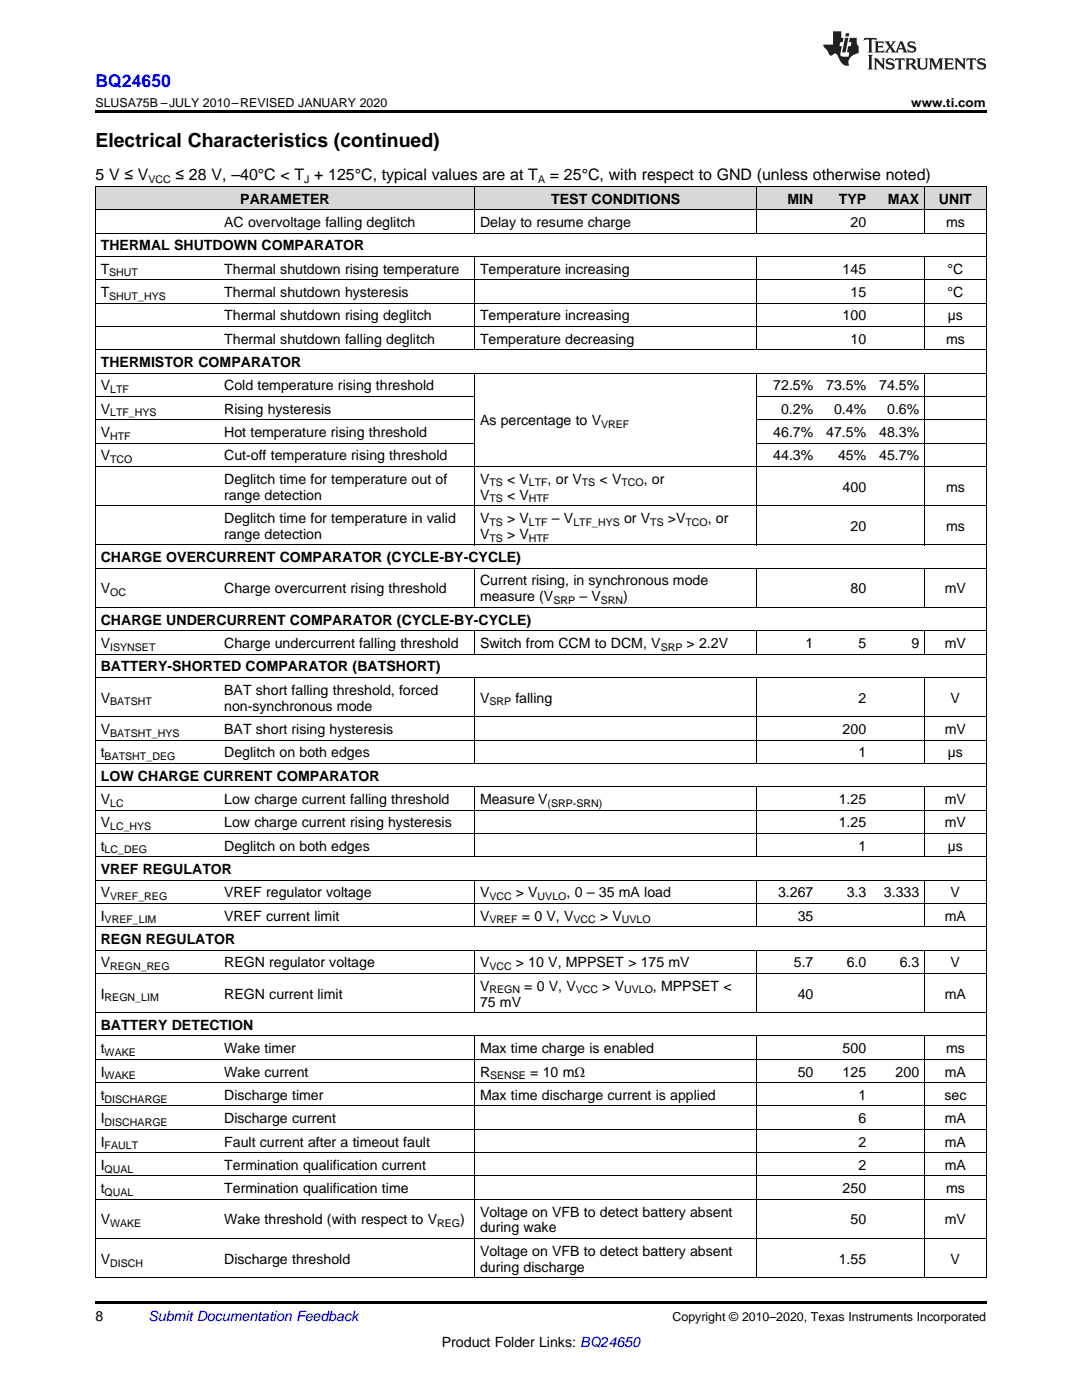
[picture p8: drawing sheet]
<svg xmlns="http://www.w3.org/2000/svg" width="216mm" height="279mm" viewBox="0 0 216 279" stroke-linecap="round" stroke-linejoin="round" font-family="sans-serif">
<defs><g id="words">
<text font-size="3.9" x="19" y="29.3">Electrical Characteristics (continued)</text>
<text font-size="3.5" fill="#00f" x="19" y="17.3">BQ24650</text>
<g font-size="3.2">
<text x="19" y="36">5 V ≤ V</text>
<text x="35" y="36">≤ 28 V, –40°C &lt; T + 125°C, typical values are at T</text>
<text x="109.7" y="36">= 25°C, with respect to GND (unless otherwise noted)</text>
</g>
<g font-size="2.8">
<text x="47.9" y="40.6">PARAMETER</text>
<text x="110" y="40.6">TEST CONDITIONS</text>
<text x="157.1" y="40.6">MIN</text>
<text x="167.4" y="40.6">TYP</text>
<text x="177.2" y="40.6">MAX</text>
<text x="187.4" y="40.6">UNIT</text>
<text x="44.7" y="45.3">AC overvoltage falling deglitch</text>
<text x="95.8" y="45.3">Delay to resume charge</text>
<text x="169.7" y="45.3">20</text>
<text x="188.8" y="45.3">ms</text>
<text x="20.1" y="50">THERMAL SHUTDOWN COMPARATOR</text>
<text x="20.1" y="54.6">T</text>
<text x="20.1" y="59.3">T</text>
<text x="44.7" y="54.6">Thermal shutdown rising temperature</text>
<text x="44.7" y="59.3">Thermal shutdown hysteresis</text>
<text x="95.8" y="54.6">Temperature increasing</text>
<text x="168.1" y="54.6">145</text>
<text x="169.7" y="59.3">15</text>
<text x="189.1" y="54.6">°C</text>
<text x="189.1" y="59.3">°C</text>
<text x="44.7" y="63.9">Thermal shutdown rising deglitch</text>
<text x="95.8" y="63.9">Temperature increasing</text>
<text x="168.1" y="63.9">100</text>
<text x="189.1" y="63.9">µs</text>
<text x="44.7" y="68.6">Thermal shutdown falling deglitch</text>
<text x="95.8" y="68.6">Temperature decreasing</text>
<text x="169.7" y="68.6">10</text>
<text x="188.8" y="68.6">ms</text>
<text x="20.1" y="73.2">THERMISTOR COMPARATOR</text>
<text x="20.1" y="77.9">V</text>
<text x="44.7" y="77.9">Cold temperature rising threshold</text>
<text x="154.3" y="77.9">72.5%</text>
<text x="164.9" y="77.9">73.5%</text>
<text x="175.4" y="77.9">74.5%</text>
<text x="20.1" y="82.5">V</text>
<text x="44.7" y="82.5">Rising hysteresis</text>
<text x="155.9" y="82.5">0.2%</text>
<text x="166.4" y="82.5">0.4%</text>
<text x="177" y="82.5">0.6%</text>
<text x="20.1" y="87.2">V</text>
<text x="44.7" y="87.2">Hot temperature rising threshold</text>
<text x="95.8" y="84.9">As percentage to V</text>
<text x="154.3" y="87.2">46.7%</text>
<text x="164.9" y="87.2">47.5%</text>
<text x="175.4" y="87.2">48.3%</text>
<text x="20.1" y="91.9">V</text>
<text x="44.7" y="91.9">Cut-off temperature rising threshold</text>
<text x="154.3" y="91.9">44.3%</text>
<text x="167.2" y="91.9">45%</text>
<text x="175.4" y="91.9">45.7%</text>
<text x="44.7" y="96.5">Deglitch time for temperature out of</text>
<text x="44.7" y="99.7">range detection</text>
<text x="95.8" y="96.5">V</text>
<text x="95.8" y="99.7">V</text>
<text x="101.2" y="96.5">&lt; V</text>
<text x="101.2" y="99.7">&lt; V</text>
<text x="109.3" y="96.5">, or V</text>
<text x="119.6" y="96.5">&lt; V</text>
<text x="128.5" y="96.5">, or</text>
<text x="168.1" y="98.1">400</text>
<text x="188.8" y="98.1">ms</text>
<text x="44.7" y="104.4">Deglitch time for temperature in valid</text>
<text x="44.7" y="107.5">range detection</text>
<text x="95.8" y="104.4">V</text>
<text x="95.8" y="107.5">V</text>
<text x="101.2" y="104.4">&gt; V</text>
<text x="101.2" y="107.5">&gt; V</text>
<text x="110.1" y="104.4">– V</text>
<text x="124.5" y="104.4">or V</text>
<text x="133.3" y="104.4">&gt;V</text>
<text x="141.2" y="104.4">, or</text>
<text x="169.7" y="105.9">20</text>
<text x="188.8" y="105.9">ms</text>
<text x="20.1" y="112.2">CHARGE OVERCURRENT COMPARATOR (CYCLE-BY-CYCLE)</text>
<text x="20.1" y="118.4">V</text>
<text x="44.7" y="118.4">Charge overcurrent rising threshold</text>
<text x="95.8" y="116.8">Current rising, in synchronous mode</text>
<text x="169.7" y="118.4">80</text>
<text x="188.5" y="118.4">mV</text>
<text x="20.1" y="124.7">CHARGE UNDERCURRENT COMPARATOR (CYCLE-BY-CYCLE)</text>
<text x="95.8" y="120">measure (V</text>
<text x="115.6" y="120">– V</text>
<text x="124.3" y="120">)</text>
<text x="20.1" y="129.3">V</text>
<text x="44.7" y="129.3">Charge undercurrent falling threshold</text>
<text x="95.8" y="129.3">Switch from CCM to DCM, V</text>
<text x="137" y="129.3">&gt; 2.2V</text>
<text x="160.7" y="129.3">1</text>
<text x="171.3" y="129.3">5</text>
<text x="181.9" y="129.3">9</text>
<text x="188.5" y="129.3">mV</text>
<text x="20.1" y="134">BATTERY-SHORTED COMPARATOR (BATSHORT)</text>
<text x="20.1" y="140.2">V</text>
<text x="44.7" y="138.6">BAT short falling threshold, forced</text>
<text x="44.7" y="141.8">non-synchronous mode</text>
<text x="95.8" y="140.2">V</text>
<text x="102.8" y="140.2">falling</text>
<text x="171.3" y="140.2">2</text>
<text x="189.7" y="140.2">V</text>
<text x="20.1" y="146.5">V</text>
<text x="44.7" y="146.5">BAT short rising hysteresis</text>
<text x="168.1" y="146.5">200</text>
<text x="188.5" y="146.5">mV</text>
<text x="20.1" y="151.1">t</text>
<text x="20.1" y="155.8">LOW CHARGE CURRENT COMPARATOR</text>
<text x="44.7" y="151.1">Deglitch on both edges</text>
<text x="171.3" y="151.1">1</text>
<text x="189.1" y="151.1">µs</text>
<text x="20.1" y="160.4">V</text>
<text x="44.7" y="160.4">Low charge current falling threshold</text>
<text x="95.8" y="160.4">Measure V</text>
<text x="167.4" y="160.4">1.25</text>
<text x="188.5" y="160.4">mV</text>
<text x="20.1" y="165.1">V</text>
<text x="44.7" y="165.1">Low charge current rising hysteresis</text>
<text x="167.4" y="165.1">1.25</text>
<text x="188.5" y="165.1">mV</text>
<text x="20.1" y="169.8">t</text>
<text x="44.7" y="169.8">Deglitch on both edges</text>
<text x="171.3" y="169.8">1</text>
<text x="189.1" y="169.8">µs</text>
<text x="20.1" y="174.4">VREF REGULATOR</text>
<text x="20.1" y="179.1">V</text>
<text x="44.7" y="179.1">VREF regulator voltage</text>
<text x="95.8" y="179.1">V</text>
<text x="102.9" y="179.1">&gt; V</text>
<text x="113" y="179.1">, 0 – 35 mA load</text>
<text x="155.3" y="179.1">3.267</text>
<text x="168.9" y="179.1">3.3</text>
<text x="176.4" y="179.1">3.333</text>
<text x="189.7" y="179.1">V</text>
<text x="20.1" y="183.7">I</text>
<text x="44.7" y="183.7">VREF current limit</text>
<text x="95.8" y="183.7">V</text>
<text x="104.1" y="183.7">= 0 V, V</text>
<text x="119.7" y="183.7">&gt; V</text>
<text x="159.2" y="183.7">35</text>
<text x="188.5" y="183.7">mA</text>
<text x="20.1" y="188.4">REGN REGULATOR</text>
<text x="20.1" y="193">V</text>
<text x="44.7" y="193">REGN regulator voltage</text>
<text x="95.8" y="193">V</text>
<text x="95.8" y="197.7">V</text>
<text x="102.9" y="193">&gt; 10 V, MPPSET &gt; 175 mV</text>
<text x="104.6" y="197.7">= 0 V, V</text>
<text x="120.2" y="197.7">&gt; V</text>
<text x="130.3" y="197.7">, MPPSET &lt;</text>
<text x="158.4" y="193">5.7</text>
<text x="168.9" y="193">6.0</text>
<text x="179.5" y="193">6.3</text>
<text x="189.7" y="193">V</text>
<text x="20.1" y="199.3">I</text>
<text x="44.7" y="199.3">REGN current limit</text>
<text x="95.8" y="200.9">75 mV</text>
<text x="159.2" y="199.3">40</text>
<text x="188.5" y="199.3">mA</text>
<text x="20.1" y="205.5">BATTERY DETECTION</text>
<text x="20.1" y="210.2">t</text>
<text x="20.1" y="214.8">I</text>
<text x="44.7" y="210.2">Wake timer</text>
<text x="44.7" y="214.8">Wake current</text>
<text x="95.8" y="210.2">Max time charge is enabled</text>
<text x="95.8" y="214.8">R</text>
<text x="105.8" y="214.8">= 10 mΩ</text>
<text x="159.2" y="214.8">50</text>
<text x="168.1" y="210.2">500</text>
<text x="168.1" y="214.8">125</text>
<text x="178.7" y="214.8">200</text>
<text x="188.5" y="214.8">mA</text>
<text x="188.8" y="210.2">ms</text>
<text x="20.1" y="219.5">t</text>
<text x="44.7" y="219.5">Discharge timer</text>
<text x="95.8" y="219.5">Max time discharge current is applied</text>
<text x="171.3" y="219.5">1</text>
<text x="188.5" y="219.5">sec</text>
<text x="20.1" y="224.2">I</text>
<text x="44.7" y="224.2">Discharge current</text>
<text x="171.3" y="224.2">6</text>
<text x="188.5" y="224.2">mA</text>
<text x="20.1" y="228.8">I</text>
<text x="20.1" y="233.5">I</text>
<text x="44.7" y="228.8">Fault current after a timeout fault</text>
<text x="44.7" y="233.5">Termination qualification current</text>
<text x="171.3" y="228.8">2</text>
<text x="171.3" y="233.5">2</text>
<text x="188.5" y="228.8">mA</text>
<text x="188.5" y="233.5">mA</text>
<text x="20.1" y="238.1">t</text>
<text x="44.7" y="238.1">Termination qualification time</text>
<text x="168.1" y="238.1">250</text>
<text x="188.8" y="238.1">ms</text>
<text x="20.1" y="244.4">V</text>
<text x="44.7" y="244.4">Wake threshold (with respect to V</text>
<text x="91.8" y="244.4">)</text>
<text x="95.8" y="242.8">Voltage on VFB to detect battery absent</text>
<text x="95.8" y="246">during wake</text>
<text x="169.7" y="244.4">50</text>
<text x="188.5" y="244.4">mV</text>
<text x="95.8" y="250.6">Voltage on VFB to detect battery absent</text>
<text x="20.1" y="252.2">V</text>
<text x="44.7" y="252.2">Discharge threshold</text>
<text x="95.8" y="253.8">during discharge</text>
<text x="167.4" y="252.2">1.55</text>
<text x="189.7" y="252.2">V</text>
<text x="19" y="263.6">8</text>
<text x="88.2" y="268.9">Product Folder Links: BQ24650</text>
</g>
<text font-size="2.8" fill="#0000c8" x="29.6" y="263.6">Submit Documentation Feedback</text>
<g font-size="2.5">
<text x="19" y="21.4">SLUSA75B –JULY 2010–REVISED JANUARY 2020</text>
<text x="181.8" y="21.4">www.ti.com</text>
<text x="134.2" y="263.6">Copyright © 2010–2020, Texas Instruments Incorporated</text>
</g>
<g font-size="2.1">
<text x="29.6" y="36.6">VCC</text>
<text x="60.7" y="36.6">J</text>
<text x="107.4" y="36.6">A</text>
<text x="21.8" y="55.2">SHUT</text>
<text x="21.8" y="59.8">SHUT_HYS</text>
<text x="22" y="78.5">LTF</text>
<text x="22" y="83.1">LTF_HYS</text>
<text x="22" y="87.8">HTF</text>
<text x="119.9" y="85.4">VREF</text>
<text x="22" y="92.4">TCO</text>
<text x="97.6" y="97.1">TS</text>
<text x="97.6" y="100.3">TS</text>
<text x="105.5" y="97.1">LTF</text>
<text x="105.5" y="100.3">HTF</text>
<text x="116.1" y="97.1">TS</text>
<text x="124" y="97.1">TCO</text>
<text x="97.6" y="104.9">TS</text>
<text x="105.5" y="104.9">LTF</text>
<text x="114.4" y="104.9">LTF_HYS</text>
<text x="129.8" y="104.9">TS</text>
<text x="136.8" y="104.9">TCO</text>
<text x="97.6" y="108.1">TS</text>
<text x="105.5" y="108.1">HTF</text>
<text x="22" y="119">OC</text>
<text x="110.4" y="120.6">SRP</text>
<text x="119.9" y="120.6">SRN</text>
<text x="22" y="129.9">ISYNSET</text>
<text x="131.8" y="129.9">SRP</text>
<text x="22" y="140.8">BATSHT</text>
<text x="97.6" y="140.8">SRP</text>
<text x="22" y="147">BATSHT_HYS</text>
<text x="20.9" y="151.7">BATSHT_DEG</text>
<text x="22" y="161">LC</text>
<text x="109.3" y="161">(SRP-SRN)</text>
<text x="22" y="165.7">LC_HYS</text>
<text x="20.9" y="170.3">LC_DEG</text>
<text x="22" y="179.6">VREF_REG</text>
<text x="97.6" y="179.6">VCC</text>
<text x="107.3" y="179.6">UVLO</text>
<text x="20.9" y="184.3">VREF_LIM</text>
<text x="97.6" y="184.3">VREF</text>
<text x="114.4" y="184.3">VCC</text>
<text x="124.1" y="184.3">UVLO</text>
<text x="22" y="193.6">REGN_REG</text>
<text x="97.6" y="193.6">VCC</text>
<text x="20.9" y="199.8">REGN_LIM</text>
<text x="97.6" y="198.3">REGN</text>
<text x="114.9" y="198.3">VCC</text>
<text x="124.5" y="198.3">UVLO</text>
<text x="20.9" y="210.7">WAKE</text>
<text x="20.9" y="215.4">WAKE</text>
<text x="97.8" y="215.4">SENSE</text>
<text x="20.9" y="220.1">DISCHARGE</text>
<text x="20.9" y="224.7">DISCHARGE</text>
<text x="20.9" y="229.4">FAULT</text>
<text x="20.9" y="234">QUAL</text>
<text x="20.9" y="238.7">QUAL</text>
<text x="22" y="244.9">WAKE</text>
<text x="87.2" y="244.9">REG</text>
<text x="22" y="252.8">DISCH</text>
</g>
</g></defs>
<g fill="#d8d8d8">
<path d="M19 37.3h24.7v4.6h-24.7z"/>
<path d="M43.7 37.3h51v4.6h-51z"/>
<path d="M94.7 37.3h56.4v4.6h-56.4z"/>
<path d="M151.1 37.3h12.3v4.6h-12.3z"/>
<path d="M163.4 37.3h10.6v4.6h-10.6z"/>
<path d="M174 37.3h10.5v4.6h-10.5z"/>
<path d="M184.5 37.3h12.3v4.6h-12.3z"/>
</g>
<path d="M19 22h177.8v.5h-177.8zM19 259.7h177.8v.5h-177.8z" fill="#000"/>
<g fill="none" stroke="#000" stroke-width=".2">
<path d="M19 37.2h177.8M19.1 37.2v217.9M94.7 37.2v9.4M151 37.2v9.4M184.4 37.2v9.4M196.8 37.2v217.9M19 55.8h177.8M19 51.2h177.8M19 46.5h177.8M19 41.9h177.8M94.7 51.2v18.6M151 51.2v18.6"/>
<path d="M184.4 51.2v18.6M19 79.1h75.7M19 74.5h177.8M19 69.8h177.8M19 65.1h177.8M19 60.5h177.8M94.7 74.5v34.3M151 74.5v34.3M151.1 79.1h45.7M184.4 74.5v34.3M19 93.1h177.8M19 88.4h75.7"/>
<path d="M19 83.8h75.7M151.1 88.4h45.7M151.1 83.8h45.7M19 113.4h177.8M19 108.7h177.8M19 100.9h177.8M94.7 113.5v7.8M151 113.5v7.8M184.4 113.5v7.8M19 135.2h177.8M19 130.5h177.8M19 125.9h177.8"/>
<path d="M19 121.2h177.8M94.7 125.9v4.7M94.7 135.3v17.1M151 125.9v4.7M151 135.3v17.1M184.4 125.9v4.7M184.4 135.3v17.1M19 157h177.8M19 152.3h177.8M19 147.7h177.8M19 143h177.8M94.7 157.1v13.9"/>
<path d="M151 157.1v13.9M184.4 157.1v13.9M19 175.6h177.8M19 171h177.8M19 166.3h177.8M19 161.7h177.8M94.7 175.7v9.3M151 175.7v9.3M184.4 175.7v9.3M19 194.3h177.8M19 189.6h177.8M19 184.9h177.8"/>
<path d="M19 180.3h177.8M94.7 189.7v12.4M151 189.7v12.4M184.4 189.7v12.4M19 216.1h177.8M19 211.4h177.8M19 206.7h177.8M19 202.1h177.8M94.7 206.8v48.3M151 206.8v48.3M184.4 206.8v48.3M19 239.3h177.8"/>
<path d="M19 234.7h177.8M19 230h177.8M19 225.4h177.8M19 220.7h177.8M19 255h177.8M19 247.2h177.8"/>
</g>
<g fill="#231f20">
<path d="M172.5 7.6l-.1 .5 .4-.2h.6v.1v2.1l-.2 .4h.9l-.2-.4v-2.1l.1-.1h.5l.5 .2-.2-.5zM174.5 8.3l.2 .3v1.5l-.2 .4h1.8l.2-.6a1.04 1.04 0 0 1-1.3 .2v-.7h.6l.3 .2v-.6l-.3 .2h-.6v-.6l.8-.1 .4 .3-.2-.5zM176.5 8.3l.9 1.1-.9 1.1h.8l-.2-.2 .4-.7 .5 .7-.2 .2h1.5l-.2-.2 .2-.4h.9l.1 .4-.2 .2h1l-.3-.3-.7-1.9h-.5l-.9 2-.8-1 .9-1h-.8l.1 .3-.4 .5-.3-.6 .1-.2zM179.7 8.6l.4 1h-.7zM181.3 8.4a.63 .63 0 0 0-.2 .7 .63 .63 0 0 0 .6 .4l.6 .2 .1 .2a.75 .75 0 0 1-.7 .4 .75 .75 0 0 1-.6-.5l.1 .7 .1-.1a1.11 1.11 0 0 0 1.5-.6 1.13 1.13 0 0 0-1.2-.8l-.1-.4a1.04 1.04 0 0 1 1.2 .2l-.2-.5-.2 .1-.4-.2zM173.2 10.9l.2 .4v2.2l-.2 .4h1l-.3-.4v-2.2l.3-.4zM174.3 11.6l.3 .4v1.5l-.3 .4h.8l-.2-.4v-1.3l1.5 1.7v-1.9l.2-.4h-.7l.2 .4v.9l-1.1-1.3zM177 11.8a.62 .62 0 0 0-.2 .7 .62 .62 0 0 0 .6 .4l.6 .1 .1 .3a.76 .76 0 0 1-.7 .3 .76 .76 0 0 1-.7-.4l.2 .7 .1-.1a1.11 1.11 0 0 0 1.5-.6 1.13 1.13 0 0 0-1.2-.8l-.1-.4a1.04 1.04 0 0 1 1.2 .2l-.2-.6-.2 .1-.5-.1zM178.7 11.6l-.2 .6a.61 .61 0 0 1 .8-.3v1.6l-.2 .4h.9l-.2-.4v-1.6a.63 .63 0 0 1 .7 .3l-.1-.6zM180.6 11.6l.3 .4v1.5l-.3 .4h1l-.2-.2-.1-.8 .6 .2a.76 .76 0 0 0 1.2 .7l-1-1a.58 .58 0 0 0 .6-.5 .58 .58 0 0 0-.5-.6zM181.4 11.9h.1a.45 .45 0 0 1 .5 .1 .45 .45 0 0 1 .1 .5l-.8 .2zM182.9 11.6l.2 .2a2.17 2.17 0 0 0 .3 1.9 .99 .99 0 0 0 1.6-.6v-1.1l.2-.4h-.7l.2 .2a1.92 1.92 0 0 1-.2 1.8 .6 .6 0 0 1-.9-.5v-1.1l.2-.4zM185.4 11.6l.2 .4v1.5l-.2 .4h.7l-.2-.4v-1.4l.8 1.8 .8-1.8v1.4l-.2 .4h.9l-.2-.4v-1.5l.2-.4h-.8l-.6 1.5-.6-1.5zM188.4 11.6l.2 .4v1.5l-.2 .4h1.8l.1-.6a1.04 1.04 0 0 1-1.2 .1v-.6h.5l.4 .2v-.6l-.4 .2h-.5v-.7h.8l.3 .3-.1-.6zM190.5 11.6l.2 .4v1.5l-.2 .4h.7l-.2-.4v-1.3l1.5 1.7v-1.9l.2-.4h-.7l.2 .4v.9l-1.1-1.3zM192.9 11.6l-.1 .6a.61 .61 0 0 1 .7-.3l.1 1.6-.3 .4h1l-.3-.4 .1-1.6a.63 .63 0 0 1 .7 .3l-.1-.6zM195.2 11.8a.62 .62 0 0 0-.2 .7 .62 .62 0 0 0 .6 .4l.6 .1 .1 .3a.76 .76 0 0 1-.7 .3 .76 .76 0 0 1-.6-.4l.1 .7 .1-.1a1.11 1.11 0 0 0 1.6-.6 1.13 1.13 0 0 0-1.3-.8l-.1-.4a1.04 1.04 0 0 1 1.2 .2l-.1-.6-.2 .1-.5-.1z"/>
<path d="M166.2 6.3v2.6h-1.9v.4l.8 .9a.91 .91 0 0 0 1 .8 .56 .56 0 0 1 .5-.3 .56 .56 0 0 1 .5 .3l.4 .8a1.53 1.53 0 0 0 1.9 1.2 1.54 1.54 0 0 1 1-2.1l.9-.3v-1.4a1.52 1.52 0 0 1-.4-1.6h-1.3l-.2 .8h.5l-.2 .8h-.5l-.1 1v.2l.4 .1-.2 .8a1.93 1.93 0 0 1-1.6-.3l.3-1.8h-.5l.2-.8h.4l.2-.8h-.4v-1.3zM168.6 7.6l-.6 2.9h.7l.6-2.9zM168.8 6.6l-.1 .7h.6l.2-.7z"/>
</g>
<use href="#words"/>
</svg>
